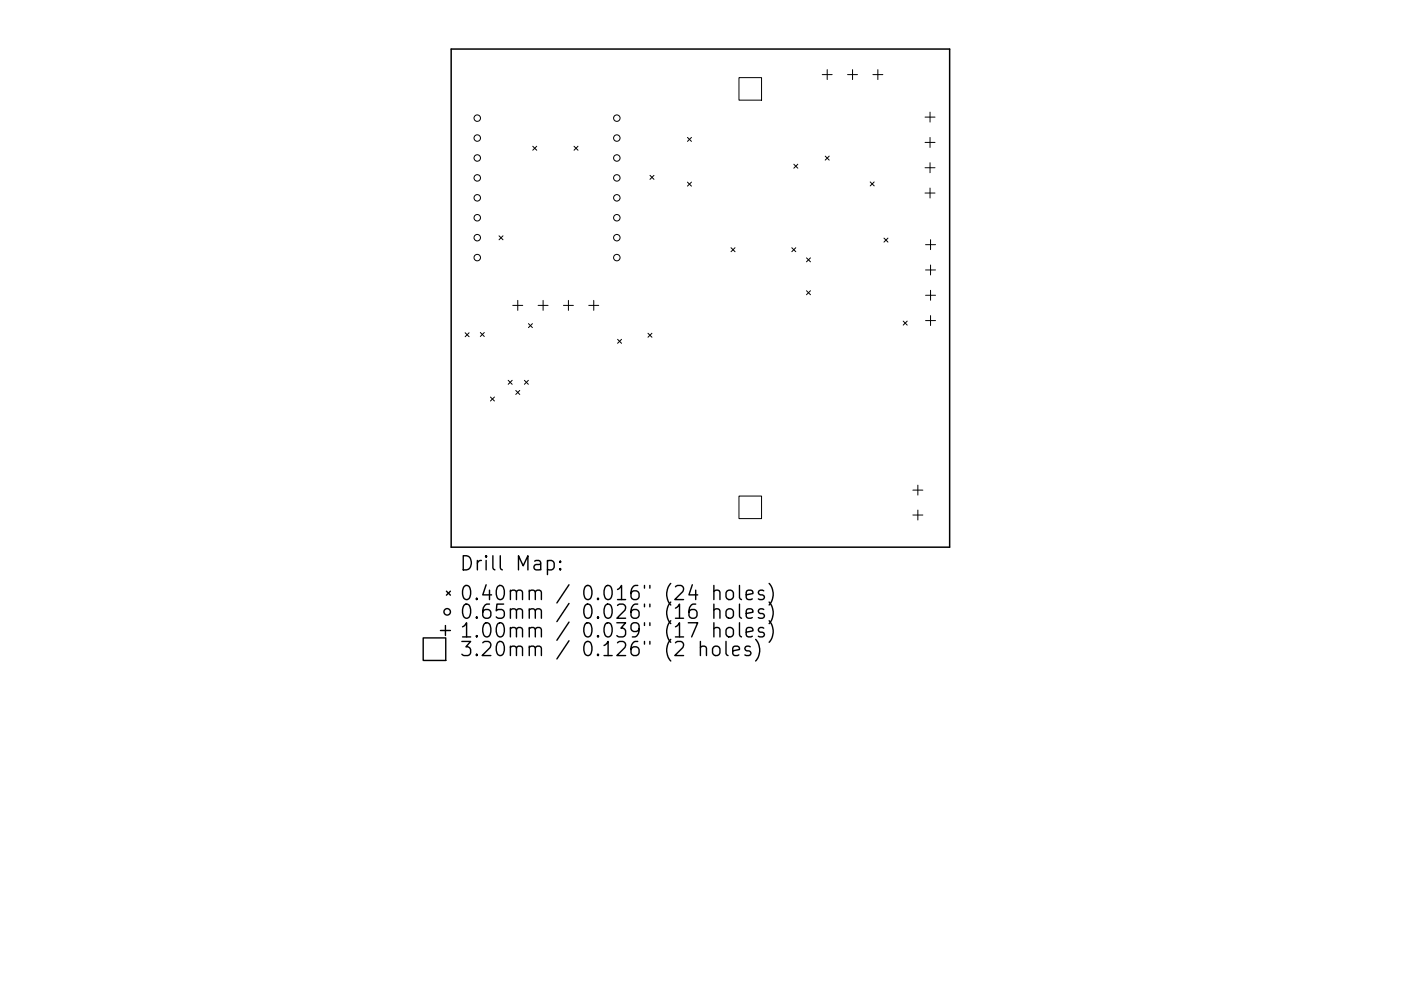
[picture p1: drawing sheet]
<svg xmlns="http://www.w3.org/2000/svg" width="297mm" height="210mm" viewBox="0 0 297 210" stroke-linecap="round" stroke-linejoin="round" font-family="sans-serif">
<defs><g id="words">
<g font-size="4.2">
<text x="97.5" y="121.1">Drill Map:</text>
<text x="97.5" y="127.4">0.40mm / 0.016&quot; (24 holes)</text>
<text x="97.5" y="131.3">0.65mm / 0.026&quot; (16 holes)</text>
<text x="97.5" y="135.3">1.00mm / 0.039&quot; (17 holes)</text>
<text x="97.5" y="139.2">3.20mm / 0.126&quot; (2 holes)</text>
</g>
</g></defs>
<path d="M95.7 10.4h105.6v105.7h-105.6z" fill="none" stroke="#000" stroke-width=".32"/>
<g fill="none" stroke="#000" stroke-width=".21">
<path d="M156.7 16.5h4.8v4.8h-4.8zM174.3 15.8h2.1M175.4 14.8v2.1M179.7 15.8h2.1M180.8 14.8v2.1M185.1 15.8h2.1M186.1 14.8v2.1M113 31l.8 .9M113.8 31l-.8 .9M121.7 31l.8 .9M122.5 31l-.8 .9M137.8 37.2l.9 .8"/>
<path d="M138.7 37.2l-.9 .8M145.8 29.2l.8 .8M145.8 38.6l.8 .9M146.6 29.2l-.8 .8M146.6 38.6l-.8 .9M168.3 34.8l.9 .9M169.2 34.8l-.9 .9M175 33.1l.8 .9M175.8 33.1l-.8 .9M184.5 38.6l.8 .8M185.3 38.6l-.8 .8M196.1 24.8h2.1"/>
<path d="M196.1 30.2h2.1M196.1 35.6h2.1M197.2 23.8v2.1M197.2 29.2v2.1M197.2 34.5v2.1M197.2 39.9v2.1M105.8 50l.8 .9M106.6 50l-.8 .9M155 52.6l.8 .8M155.8 52.6l-.8 .8M167.9 52.6l.8 .8M168.7 52.6l-.8 .8"/>
<path d="M171 54.7l.8 .9M171.8 54.7l-.8 .9M187.4 50.5l.9 .9M188.3 50.5l-.9 .9M196.1 41h2.1M196.2 51.9h2.1M196.2 57.3h2.1M197.3 50.9v2.1M197.3 56.2v2.1M98.6 70.6l.9 .8M99.5 70.6l-.9 .8M101.8 70.5l.9 .9"/>
<path d="M102.7 70.5l-.9 .9M108.7 64.8h2.1M109.8 63.7v2.2M112 68.7l.9 .8M112.9 68.7l-.9 .8M114.1 64.8h2.1M115.1 63.7v2.2M119.5 64.8h2.1M120.5 63.7v2.2M124.8 64.8h2.1M125.9 63.7v2.2M130.9 72l.9 .8"/>
<path d="M131.8 72l-.9 .8M137.4 70.7l.8 .9M138.2 70.7l-.8 .9M171 61.7l.8 .8M171.8 61.7l-.8 .8M191.5 68.1l.8 .9M192.3 68.1l-.8 .9M196.2 62.6h2.1M196.2 68h2.1M197.3 61.6v2.1M197.3 67v2.1M104 84.2l.8 .9"/>
<path d="M104.8 84.2l-.8 .9M107.7 80.7l.9 .8M108.6 80.7l-.9 .8M109.4 82.8l.8 .9M110.2 82.8l-.8 .9M111.2 80.7l.8 .8M112 80.7l-.8 .8M156.7 105.2h4.8v4.8h-4.8zM193.5 104h2.2M193.5 109.3h2.2M194.6 102.9v2.1M194.6 108.2v2.1"/>
<circle cx="101.2" cy="33.5" r=".69"/>
<circle cx="101.2" cy="29.3" r=".69"/>
<circle cx="101.2" cy="37.7" r=".69"/>
<circle cx="101.2" cy="25.1" r=".69"/>
<circle cx="130.8" cy="33.5" r=".69"/>
<circle cx="130.8" cy="29.3" r=".69"/>
<circle cx="130.8" cy="37.7" r=".69"/>
<circle cx="130.8" cy="25.1" r=".69"/>
<circle cx="101.2" cy="46.2" r=".69"/>
<circle cx="101.2" cy="54.7" r=".69"/>
<circle cx="101.2" cy="42" r=".69"/>
<circle cx="101.2" cy="50.4" r=".69"/>
<circle cx="130.8" cy="46.2" r=".69"/>
<circle cx="130.8" cy="54.7" r=".69"/>
<circle cx="130.8" cy="42" r=".69"/>
<circle cx="130.8" cy="50.4" r=".69"/>
</g>
<g fill="none" stroke="#000" stroke-width=".3">
<path d="M116.1 119.1l.8-.2 .6 .6v.8l-.3 .5-.3 .1-.8-.1M118.8 119.1l.1 .1-.1 .1-.2-.1 .2-.1v.2M89.7 135.3h4.8v4.8h-4.8zM93.4 133.8h2.1M94.4 132.7v2.1M94.7 125.4l.8 .9M95.5 125.4l-.8 .9M118.8 120.6l.1 .2-.1 .1-.2-.1 .2-.2v.3M148.5 137.4a.74 .74 0 0 1 1.3 .1v1.6M148.5 136.1v3M151.4 125.5a.74 .74 0 0 1 1.2 .1v1.6M151.4 129.5a.74 .74 0 0 1 1.2 .1v1.6"/>
<path d="M151.4 133.4a.74 .74 0 0 1 1.2 .2v1.5M151.4 137.2a.81 .81 0 0 1 1.2 .5v.8a.81 .81 0 0 1-.7 .6 .81 .81 0 0 1-.8-.6v-.8zM151.4 124.2v3M151.4 128.2v3M151.4 132.1v3M153.9 136.1v2.6l.5 .4M154.1 125.5a.81 .81 0 0 1 .8-.3 .81 .81 0 0 1 .6 .6v.8a.81 .81 0 0 1-.8 .6 .81 .81 0 0 1-.8-.6v-.8zM154.1 133.4a.81 .81 0 0 1 .8-.3 .81 .81 0 0 1 .6 .6v.9a.81 .81 0 0 1-.8 .6 .81 .81 0 0 1-.8-.6v-.9zM154.2 129.3a.81 .81 0 0 1 1.3 .4v.9a.81 .81 0 0 1-.8 .6 .81 .81 0 0 1-.8-.6v-.9zM155.4 138.1l1.4-.3-.2-.6-.8-.1-.4 .4v1.2l.1 .2 .3 .2 .8-.2M156.8 124.2v2.6l.4 .4M156.8 128.2v2.5l.4 .5"/>
<path d="M156.8 132.1v2.6l.4 .4M158.2 126.2l1.4-.3-.1-.5-.9-.2-.4 .4v1.2l.2 .3 .2 .1 .9-.1M158.2 130.2l1.4-.3-.1-.6-.9-.1-.4 .4v1.1l.2 .3 .2 .2 .9-.2M158.2 134.1l1.4-.3-.1-.5-.9-.2-.4 .5v1.1l.2 .3 .2 .1 .9-.1M159.1 137.2l-.7-.1-.5 .4 .2 .4 1 .3 .1 .3-.1 .4-.3 .2-.9-.2M160.2 135.7a3.4 3.4 0 0 1 0 4.5M161.9 125.4l-.7-.2-.4 .4 .1 .5 1 .3 .2 .2-.2 .5-.3 .1-.8-.1M161.9 129.3l-.7-.1-.4 .4 .1 .4 1 .3 .2 .3-.2 .4-.3 .2-.8-.2M161.9 133.3l-.7-.2-.4 .5 .1 .4 1 .3 .2 .3-.2 .4-.3 .1-.8-.1M163.1 123.8a3.4 3.4 0 0 1 0 4.6M163.1 127.7a3.4 3.4 0 0 1 0 4.6M163.1 131.7a3.4 3.4 0 0 1 0 4.6"/>
<circle cx="94.8" cy="129.8" r=".69"/>
</g>
<use href="#words"/>
</svg>
